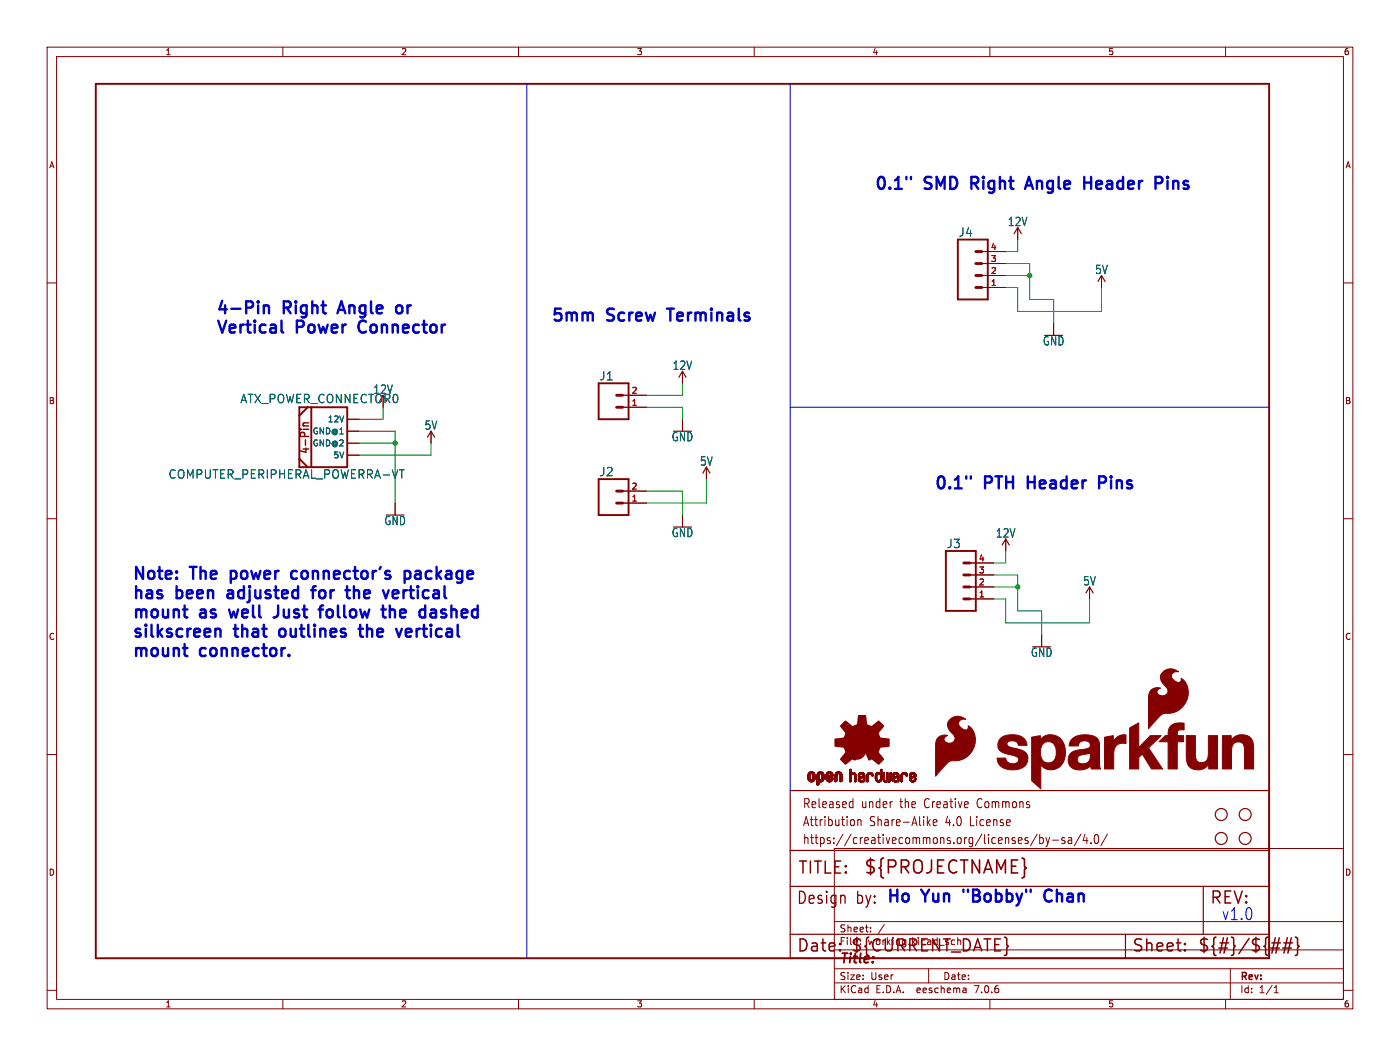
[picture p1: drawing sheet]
<svg xmlns="http://www.w3.org/2000/svg" width="297mm" height="224mm" viewBox="0 0 297 224" stroke-linecap="round" stroke-linejoin="round" font-family="sans-serif">
<defs><g id="words">
<text font-size="3.8" fill="#840000" x="183.1" y="185.7">${PROJECTNAME}</text>
<g font-size="3.5" fill="#0000c2">
<text x="185.4" y="40.4">0.1&quot;</text>
<text x="196.4" y="40.4">SMD</text>
<text x="207.2" y="40.4">Right</text>
<text x="219.9" y="40.4">Angle</text>
<text x="233.1" y="40.4">Header</text>
<text x="249.3" y="40.4">Pins</text>
<text x="45.7" y="66.8">4-Pin</text>
<text x="45.7" y="70.9">Vertical</text>
<text x="60.3" y="66.8">Right</text>
<text x="63.1" y="70.9">Power</text>
<text x="73" y="66.8">Angle</text>
<text x="77.3" y="70.9">Connector</text>
<text x="86.3" y="66.8">or</text>
<text x="116.8" y="68.3">5mm</text>
<text x="129" y="68.3">Screw</text>
<text x="142.9" y="68.3">Terminals</text>
<text x="198.1" y="103.9">0.1&quot;</text>
<text x="209.1" y="103.9">PTH</text>
<text x="219.1" y="103.9">Header</text>
<text x="235.3" y="103.9">Pins</text>
<text x="27.9" y="123.1">Note:</text>
<text x="40.7" y="123.1">The</text>
<text x="50" y="123.1">power</text>
<text x="64" y="123.1">connector's</text>
<text x="89" y="123.1">package</text>
<text x="27.9" y="127.2">has</text>
<text x="27.9" y="131.3">mount</text>
<text x="37.5" y="127.2">been</text>
<text x="42.6" y="131.3">as</text>
<text x="49.4" y="127.2">adjusted</text>
<text x="49.9" y="131.3">well~{}Just</text>
<text x="68.5" y="127.2">for</text>
<text x="71.1" y="131.3">follow</text>
<text x="76.8" y="127.2">the</text>
<text x="85.4" y="131.3">the</text>
<text x="85.6" y="127.2">vertical</text>
<text x="94.3" y="131.3">dashed</text>
<text x="27.9" y="135.4">silkscreen</text>
<text x="50" y="135.4">that</text>
<text x="60.5" y="135.4">outlines</text>
<text x="78.5" y="135.4">the</text>
<text x="87.4" y="135.4">vertical</text>
<text x="27.9" y="139.5">mount</text>
<text x="42.6" y="139.5">connector.</text>
<text x="195.9" y="191.5">Yun</text>
<text x="205.6" y="191.5">&quot;Bobby&quot;</text>
<text x="223.8" y="191.5">Chan</text>
<text x="181.6" y="192.1">by: Ho</text>
<text x="259.1" y="195.3">v1.0</text>
</g>
<g font-size="3.5" fill="#840000">
<text x="169.2" y="185.7">TITLE:</text>
<text x="168.9" y="192.1">Design</text>
<text x="256.5" y="192.1">REV:</text>
<text x="168.9" y="202.2">Date:</text>
<text x="180.3" y="202.2">${CURRENT_DATE}</text>
<text x="240" y="202.2">Sheet:</text>
<text x="254" y="202.2">${#}/${##}</text>
</g>
<text font-size="2.8" fill="#840000" x="178" y="204.8">Title:</text>
<g font-size="2.7" fill="#840000">
<text x="170.2" y="171.7">Released</text>
<text x="182.7" y="171.7">under</text>
<text x="191.1" y="171.7">the</text>
<text x="196.5" y="171.7">Creative</text>
<text x="208" y="171.7">Commons</text>
<text x="170.2" y="175.5">Attribution</text>
<text x="170.2" y="179.3">https://creativecommons.org/licenses/by-sa/4.0/</text>
<text x="184.5" y="175.5">Share-Alike</text>
<text x="200.8" y="175.5">4.0</text>
<text x="206.2" y="175.5">License</text>
</g>
<g font-size="2.5" fill="#006464">
<text x="203.3" y="50.4">J4</text>
<text x="213.7" y="48.2">12V</text>
<text x="232.2" y="58.3">5V</text>
<text x="221.1" y="73.5">GND</text>
<text x="79.1" y="83.7">12V</text>
<text x="127.1" y="80.9">J1</text>
<text x="142.6" y="78.6">12V</text>
<text x="50.9" y="85.7">ATX_POWER_CONNECTOR0</text>
<text x="90" y="91.3">5V</text>
<text x="142.4" y="93.8">GND</text>
<text x="35.7" y="101.7">COMPUTER_PERIPHERAL_POWERRA-VT</text>
<text x="66" y="96.5" transform="rotate(-90 66 96.5)">4-Pin</text>
<text x="127.1" y="101.2">J2</text>
<text x="148.4" y="99">5V</text>
<text x="81.4" y="111.6">GND</text>
<text x="142.4" y="114.1">GND</text>
<text x="200.8" y="116.4">J3</text>
<text x="211.2" y="114.2">12V</text>
<text x="229.7" y="124.4">5V</text>
<text x="218.6" y="139.5">GND</text>
</g>
<g font-size="2.1" fill="#840000">
<text x="178" y="197.9">Sheet:</text>
<text x="178" y="200.6">File:</text>
<text x="184.1" y="200.6">working.kicad_sch</text>
<text x="178" y="208">Size:</text>
<text x="184.7" y="208">User</text>
<text x="200" y="208">Date:</text>
<text x="263" y="208.2">Rev:</text>
<text x="178" y="210.8">KiCad</text>
<text x="185.7" y="210.8">E.D.A.</text>
<text x="194.6" y="210.8">eeschema</text>
<text x="207" y="210.8">7.0.6</text>
<text x="263" y="210.8">Id:</text>
<text x="267.1" y="210.8">1/1</text>
</g>
<g font-size="1.8" fill="#840000">
<text x="35" y="11.9">1</text>
<text x="85" y="11.9">2</text>
<text x="135" y="11.9">3</text>
<text x="185" y="11.9">4</text>
<text x="235" y="11.9">5</text>
<text x="285" y="11.9">6</text>
<text x="10.3" y="35.9">A</text>
<text x="285.3" y="35.9">A</text>
<text x="10.3" y="85.9">B</text>
<text x="285.3" y="85.9">B</text>
<text x="10.3" y="135.9">C</text>
<text x="285.3" y="135.9">C</text>
<text x="10.3" y="185.9">D</text>
<text x="285.3" y="185.9">D</text>
<text x="35" y="213.8">1</text>
<text x="85" y="213.8">2</text>
<text x="135" y="213.8">3</text>
<text x="185" y="213.8">4</text>
<text x="235" y="213.8">5</text>
<text x="285" y="213.8">6</text>
</g>
<g font-size="1.8" fill="#a90000">
<text x="210.1" y="53.1">4</text>
<text x="210.1" y="58.2">2</text>
<text x="210.1" y="55.6">3</text>
<text x="210.1" y="60.7">1</text>
<text x="133.9" y="83.6">2</text>
<text x="133.9" y="86.1">1</text>
<text x="133.9" y="106.4">1</text>
<text x="133.9" y="103.9">2</text>
<text x="207.6" y="119.1">4</text>
<text x="207.6" y="124.2">2</text>
<text x="207.6" y="121.7">3</text>
<text x="207.6" y="126.7">1</text>
</g>
<g font-size="1.8" fill="#006464">
<text x="69.4" y="89.8">12V</text>
<text x="66.2" y="94.8">GND@2</text>
<text x="66.2" y="92.3">GND@1</text>
<text x="70.7" y="97.4">5V</text>
</g>
</g></defs>
<g fill="none" stroke="#840000" stroke-width=".21">
<path d="M10 10h277v203.9h-277zM12 12h273v199.9h-273zM60 10v2M110 10v2M160 10v2M210 10v2M260 10v2M10 60h2M208.3 58.4h5.1M208.3 55.9h5.1M208.3 53.3h5.1M215.9 48.3v2.5"/>
<path d="M233.7 58.4v2.6M285 60h2M144.8 78.7v2.6M208.3 61h5.1M223.5 68.6v2.5M73.7 88.9h2.5M73.7 96.5h2.5M73.7 94h2.5M73.7 91.4h2.5M91.4 91.4v2.6M132.1 86.4h5.1M132.1 83.8h5.1"/>
<path d="M144.8 88.9v2.5M149.9 99.1v2.5M10 110h2M83.8 106.7v2.5M132.1 106.7h5.1M132.1 104.1h5.1M144.8 109.2v2.6M205.7 119.4h5.1M213.4 114.3v2.5M285 110h2M205.7 127h5.1M205.7 124.5h5.1"/>
<path d="M205.7 121.9h5.1M221 134.6v2.6M231.1 124.5v2.5M10 160h2M285 160h2M177 179.9h108v32h-108zM180.5 170l.4 .1M180.9 169.3v2M180.9 171.2l-.4 .1M181.2 174v.9M182 173.8v1.3M182 174l.2-.2 .4 .1 .1 1.2"/>
<path d="M196.9 174.4l.5 .7M197.4 173.8l-.7 .7M198 174.4l.8-.1-.1-.4-.5-.1-.2 .3 .1 .9h.6M220 176.9l-1.4 2.5M220.6 177v1.9M220.6 177.7l.4-.1 .3 .4-.1 .8h-.6M221.9 177.6l.4 1.3M222.3 178.9l-.4 .6M222.7 177.6l-.4 1.3M223.3 178.2h1.2M225.9 177.7l-.4-.1-.2 .3v.3l.6 .1v.5h-.6M226.7 177.7h.6l.1 1.2"/>
<path d="M227.4 178.1l-.6 .1a.4 .4 0 0 0-.2 .3 .4 .4 0 0 0 .2 .4l.6-.1M229.3 176.9l-1.4 2.5M230.2 176.9l-.4 1.4h1M230.6 177.6v1.3M231.4 178.7v.2M232.4 177.1l.3-.1a1.34 1.34 0 0 1 0 1.9h-.2a1.44 1.44 0 0 1-.1-1.8zM234.9 176.9l-1.4 2.5M177 195.4h108M184.7 197.5v.1M184.7 196.7v.1M187.6 196l-1.3 2M10 210h2"/>
<path d="M60 211.9v2M110 211.9v2M160 211.9v2M177 208.4h108M177 205.4h108M177 201.4h108M197 205.4v3M204.9 209.6l.1 .9M205 210.4l-.2 .1M205 209.9h-.2M210 211.9v2M260 211.9v2"/>
<path d="M261 205.4v6.5M270.3 210.5h.9M270.3 209.4l.4-.4v1.5M285 210h2"/>
</g>
<g fill="none" stroke="#840000" stroke-width=".25">
<path d="M215.1 49.5l.8-1.2 .8 1.2M232.9 59.7l.8-1.3 .7 1.3M90.7 92.7l.7-1.3 .8 1.3M144 80l.8-1.3 .7 1.3M149.1 100.3l.8-1.2 .7 1.2M212.6 115.6l.8-1.3 .7 1.3M230.4 125.7l.7-1.2 .8 1.2M167.6 167.6h101.6v35.6h-101.6zM167.6 198.1h101.6M167.6 180.3h101.6M167.6 188h101.6M238.8 198.1v5.1"/>
<path d="M255.3 188v10.1"/>
<circle cx="259.1" cy="172.7" r="1.27"/>
<circle cx="259.1" cy="177.8" r="1.27"/>
<circle cx="264.2" cy="177.8" r="1.27"/>
<circle cx="264.2" cy="172.7" r="1.27"/>
</g>
<path d="M20.3 17.8h248.9v185.4h-248.9zM203.2 50.8h6.3v12.7h-6.3zM63.5 86.4v12.7M63.5 97.3l1.8 1.8M65.3 86.4l-1.8 1.7M66 86.4h7.7v12.7h-7.7zM127 81.3h6.3v7.6h-6.3zM127 101.6h6.3v7.6h-6.3zM200.7 116.8h6.3v12.7h-6.3z" fill="none" stroke="#840000" stroke-width=".41"/>
<path d="M207 58.4h1.3M207 55.9h1.3M207 53.3h1.3M207 61h1.3M130.8 86.4h1.3M130.8 83.8h1.3M130.8 106.7h1.3M130.8 104.1h1.3M204.5 119.4h1.2M204.5 127h1.2M204.5 124.5h1.2M204.5 121.9h1.2" fill="none" stroke="#840000" stroke-width=".61"/>
<path d="M64.3 90.3h1.2M65.5 89.7h-1.1l-.1 .4 .2 .2" fill="none" stroke="#840000" stroke-width=".3"/>
<g fill="#840000" stroke="#840000" stroke-width=".21">
<path d="M201.4 152.7a2.45 2.45 0 0 1 3.4-.2 1.05 1.05 0 0 0-1.4 .6 1.05 1.05 0 0 0 .7 1.4 .75 .75 0 0 0 1.3-.2v-.4a3.8 3.8 0 0 1 .7 5.5 4.3 4.3 0 0 1-4.2 1.9 7.8 7.8 0 0 0-2.8 2.5l-.6 .8v-6.4a1.93 1.93 0 0 1 2.5-2.2 .81 .81 0 0 0-.7 .9 .81 .81 0 0 0 .9 .7 1.09 1.09 0 0 0 1.3-.6 1.09 1.09 0 0 0-.4-1.4 2.08 2.08 0 0 1-.7-2.9z"/>
<path d="M171.4 165.1h.4z"/>
<path d="M171.4 165l.4 .1z"/>
<path d="M171.4 165h.4z"/>
<path d="M171.4 164.9l.4 .1z"/>
<path d="M171.4 164.9h.4z"/>
<path d="M171.4 164.8l.4 .1z"/>
<path d="M171.4 164.8h.4z"/>
<path d="M171.4 164.7l.4 .1z"/>
<path d="M171.4 164.7h.4z"/>
<path d="M171.4 164.6l.4 .1z"/>
<path d="M171.4 164.6h.4z"/>
<path d="M171.4 164.5l.4 .1z"/>
<path d="M171.4 164.5h.4z"/>
<path d="M171.4 164.4l.4 .1z"/>
<path d="M171.4 164.4h.4z"/>
<path d="M171.4 164.3l.4 .1z"/>
<path d="M171.4 165.2h.4z"/>
<path d="M171.4 165.1l.4 .1z"/>
<path d="M171.4 164.3h.4z"/>
<path d="M171.4 165.3h.5z"/>
<path d="M171.4 165.2l.5 .1z"/>
<path d="M171.4 165.2h.5z"/>
<path d="M171.4 164.2l.5 .1z"/>
<path d="M171.4 164.2h.5z"/>
<path d="M171.5 165.3h.5z"/>
<path d="M171.5 165.3h.4z"/>
<path d="M171.5 164.2h.4z"/>
<path d="M171.5 164.1l.4 .1z"/>
<path d="M171.5 164.1h.4z"/>
<path d="M171.5 164.1h.5z"/>
<path d="M171.5 165.4h.5z"/>
<path d="M171.5 165.3l.5 .1z"/>
<path d="M171.5 165.4h.6z"/>
<path d="M171.5 164.1h.6z"/>
<path d="M171.5 165.4h1.3z"/>
<path d="M171.5 164l1.3 .1z"/>
<path d="M171.5 164h1.3z"/>
<path d="M171.5 165.5h1.3z"/>
<path d="M171.5 165.4l1.3 .1z"/>
<path d="M171.6 165.5h1.1z"/>
<path d="M171.6 164h1.1z"/>
<path d="M171.6 163.9l1.1 .1z"/>
<path d="M171.6 163.9h1.1z"/>
<path d="M171.6 165.5l1.1 .1z"/>
<path d="M171.6 165.6h1.1z"/>
<path d="M171.6 163.8l1.1 .1z"/>
<path d="M171.7 165.6h.9z"/>
<path d="M171.7 163.8h.9z"/>
<path d="M171.7 165.6l.9 .1z"/>
<path d="M171.7 165.7h.9z"/>
<path d="M171.7 163.8h.8z"/>
<path d="M171.8 165.7h.7z"/>
<path d="M171.8 163.8h.7z"/>
<path d="M171.8 163.7l.7 .1z"/>
<path d="M171.8 163.7h.7z"/>
<path d="M171.9 165.7l.5 .1z"/>
<path d="M171.9 163.7h.5z"/>
<path d="M171.9 165.8h.5z"/>
<path d="M172 163.7h.3z"/>
<path d="M172 165.8h.3z"/>
<path d="M172.1 165.8h.1z"/>
<path d="M172.1 163.7h.2z"/>
<path d="M172.2 164.1h.6z"/>
<path d="M172.2 165.4h.6z"/>
<path d="M172.3 164.1h.5z"/>
<path d="M172.3 165.4h.5z"/>
<path d="M172.3 165.3l.5 .1z"/>
<path d="M172.3 165.3h.5z"/>
<path d="M172.4 165.3h.4z"/>
<path d="M172.4 165.3h.5z"/>
<path d="M172.4 164.1h.4z"/>
<path d="M172.4 164.1l.5 .1z"/>
<path d="M172.4 164.2h.5z"/>
<path d="M172.4 165.2l.5 .1z"/>
<path d="M172.4 165.2h.5z"/>
<path d="M172.5 165.2h.4z"/>
<path d="M172.5 164.3h.4z"/>
<path d="M172.5 164.2l.4 .1z"/>
<path d="M172.5 164.2h.4z"/>
<path d="M172.5 165.1l.4 .1z"/>
<path d="M172.5 165.1h.4z"/>
<path d="M172.5 165l.4 .1z"/>
<path d="M172.5 165h.4z"/>
<path d="M172.5 164.9l.4 .1z"/>
<path d="M172.5 164.9h.4z"/>
<path d="M172.5 164.8l.4 .1z"/>
<path d="M172.5 164.8h.4z"/>
<path d="M172.5 164.7l.4 .1z"/>
<path d="M172.5 164.7h.4z"/>
<path d="M172.5 164.6l.4 .1z"/>
<path d="M172.5 164.6h.4z"/>
<path d="M172.5 164.5l.4 .1z"/>
<path d="M172.5 164.5h.4z"/>
<path d="M172.5 164.4l.4 .1z"/>
<path d="M172.5 164.4h.4z"/>
<path d="M172.5 164.3l.4 .1z"/>
<path d="M173.3 166.4h.3z"/>
<path d="M173.3 166.4h.4z"/>
<path d="M173.3 166.3l.4 .1z"/>
<path d="M173.3 166.3h.4z"/>
<path d="M173.3 166.2l.4 .1z"/>
<path d="M173.3 166.2h.4z"/>
<path d="M173.3 166.1l.4 .1z"/>
<path d="M173.3 166.1h.4z"/>
<path d="M173.3 166l.4 .1z"/>
<path d="M173.3 166h.4z"/>
<path d="M173.3 165.9l.4 .1z"/>
<path d="M173.3 165.9h.4z"/>
<path d="M173.3 165.8l.4 .1z"/>
<path d="M173.3 165.8h.4z"/>
<path d="M173.3 165.7l.5 .1z"/>
<path d="M173.3 165.7h1.1z"/>
<path d="M173.3 165.7h1.2z"/>
<path d="M173.3 165.6l1.2 .1z"/>
<path d="M173.3 165.6h1.2z"/>
<path d="M173.3 165.6h1.3z"/>
<path d="M173.3 165.5l1.3 .1z"/>
<path d="M173.3 165.5h1.3z"/>
<path d="M173.3 165.5h1.4z"/>
<path d="M173.3 165.4l1.4 .1z"/>
<path d="M173.3 165.4h1.4z"/>
<path d="M173.3 165.4h.7z"/>
<path d="M173.3 165.4h.6z"/>
<path d="M173.3 165.3l.6 .1z"/>
<path d="M173.3 165.3h.6z"/>
<path d="M173.3 165.3h.5z"/>
<path d="M173.3 165.2l.5 .1z"/>
<path d="M173.3 165.2h.5z"/>
<path d="M173.3 165.2h.4z"/>
<path d="M173.3 165.1l.4 .1z"/>
<path d="M173.3 165.1h.4z"/>
<path d="M173.3 165l.4 .1z"/>
<path d="M173.3 165h.4z"/>
<path d="M173.3 164.9l.4 .1z"/>
<path d="M173.3 164.9h.4z"/>
<path d="M173.3 164.8l.4 .1z"/>
<path d="M173.3 164.8h.4z"/>
<path d="M173.3 164.7l.4 .1z"/>
<path d="M173.3 164.7h.4z"/>
<path d="M173.3 164.6l.4 .1z"/>
<path d="M173.3 164.6h.4z"/>
<path d="M173.3 164.5l.4 .1z"/>
<path d="M173.3 164.5h.4z"/>
<path d="M173.3 164.4l.4 .1z"/>
<path d="M173.3 164.4h.4z"/>
<path d="M173.3 164.3l.4 .1z"/>
<path d="M173.3 164.3h.4z"/>
<path d="M173.3 164.2l.5 .1z"/>
<path d="M173.3 166.5h.2z"/>
<path d="M173.3 166.4l.2 .1z"/>
<path d="M173.3 164.2h.5z"/>
<path d="M173.4 166.5h.1z"/>
<path d="M173.4 164.2h.4z"/>
<path d="M173.4 164.1l.4 .1z"/>
<path d="M173.4 164.1h.5z"/>
<path d="M173.4 164.1h.6z"/>
<path d="M173.4 164l1.3 .1z"/>
<path d="M173.4 164h1.3z"/>
<path d="M173.5 164h1.2z"/>
<path d="M173.5 163.9l1.1 .1z"/>
<path d="M173.5 163.9h1.1z"/>
<path d="M173.6 163.9h1z"/>
<path d="M173.6 163.8l1 .1z"/>
<path d="M173.6 163.8h1z"/>
<path d="M173.6 163.8h.9z"/>
<path d="M173.7 163.8h.8z"/>
<path d="M173.7 163.8h.7z"/>
<path d="M173.7 163.7l.7 .1z"/>
<path d="M173.7 163.7h.7z"/>
<path d="M173.8 163.7h.6z"/>
<path d="M173.8 165.7l.5 .1z"/>
<path d="M173.8 163.7h.5z"/>
<path d="M173.8 165.8h.5z"/>
<path d="M173.9 163.7h.4z"/>
<path d="M173.9 165.8h.3z"/>
<path d="M173.9 163.7h.3z"/>
<path d="M173.9 163.7h.2z"/>
<path d="M174 165.8h.1z"/>
<path d="M174.1 164.1h.6z"/>
<path d="M174.1 165.4h.6z"/>
<path d="M174.2 165.4h.5z"/>
<path d="M174.2 164.1h.5z"/>
<path d="M174.2 165.3l.5 .1z"/>
<path d="M174.3 165.3h.4z"/>
<path d="M174.3 164.1h.4z"/>
<path d="M174.3 164.1l.4 .1z"/>
<path d="M174.3 165.3h.5z"/>
<path d="M174.3 164.2h.5z"/>
<path d="M174.3 165.2l.5 .1z"/>
<path d="M174.4 165.2h.4z"/>
<path d="M174.4 164.2h.4z"/>
<path d="M174.4 164.3h.4z"/>
<path d="M174.4 164.2l.4 .1z"/>
<path d="M174.4 165.1l.4 .1z"/>
<path d="M174.4 165.1h.4z"/>
<path d="M174.4 164.4h.4z"/>
<path d="M174.4 164.3l.4 .1z"/>
<path d="M174.4 165l.4 .1z"/>
<path d="M174.4 165h.4z"/>
<path d="M174.4 164.9l.4 .1z"/>
<path d="M174.4 164.9h.4z"/>
<path d="M174.4 164.8l.4 .1z"/>
<path d="M174.4 164.8h.4z"/>
<path d="M174.4 164.7l.4 .1z"/>
<path d="M174.4 164.7h.4z"/>
<path d="M174.4 164.6l.4 .1z"/>
<path d="M174.4 164.6h.4z"/>
<path d="M174.4 164.5l.4 .1z"/>
<path d="M174.4 164.5h.4z"/>
<path d="M174.4 164.4l.4 .1z"/>
<path d="M175.3 165.2h.4z"/>
<path d="M175.3 165.1l.3 .1z"/>
<path d="M175.3 165.1h.3z"/>
<path d="M175.3 165.1h.4z"/>
<path d="M175.3 165l.4 .1z"/>
<path d="M175.3 165h.4z"/>
<path d="M175.3 165h.5z"/>
<path d="M175.3 165h.6z"/>
<path d="M175.3 164.9l.6 .1z"/>
<path d="M175.3 164.9h.7z"/>
<path d="M175.3 164.9h.8z"/>
<path d="M175.3 164.8l.9 .1z"/>
<path d="M175.3 164.8h.9z"/>
<path d="M175.3 164.8h1z"/>
<path d="M175.3 164.7l1.1 .1z"/>
<path d="M175.3 164.7h1.1z"/>
<path d="M175.3 164.7h1.2z"/>
<path d="M175.3 164.6l1.3 .1z"/>
<path d="M175.3 164.6h1.3z"/>
<path d="M175.3 164.6h1.4z"/>
<path d="M175.3 164.6h.3z"/>
<path d="M175.3 164.5l.3 .1z"/>
<path d="M175.3 164.5h.3z"/>
<path d="M175.3 164.4l.3 .1z"/>
<path d="M175.3 164.4h.3z"/>
<path d="M175.3 164.3l.3 .1z"/>
<path d="M175.3 164.3h.3z"/>
<path d="M175.3 164.3h.4z"/>
<path d="M175.3 164.2l.4 .1z"/>
<path d="M175.3 165.3h.4z"/>
<path d="M175.3 165.2l.4 .1z"/>
<path d="M175.3 164.2h.4z"/>
<path d="M175.3 165.3h.5z"/>
<path d="M175.3 164.1l.4 .1z"/>
<path d="M175.3 164.1h.5z"/>
<path d="M175.3 165.3l.5 .1z"/>
<path d="M175.3 165.4h.6z"/>
<path d="M175.3 165.4h.5z"/>
<path d="M175.3 164.1h.6z"/>
<path d="M175.3 165.4h1.3z"/>
<path d="M175.3 164l1.3 .1z"/>
<path d="M175.3 164h1.3z"/>
<path d="M175.4 165.5h1.2z"/>
<path d="M175.4 165.4l1.2 .1z"/>
<path d="M175.4 164h1.2z"/>
<path d="M175.4 165.5h1.1z"/>
<path d="M175.4 163.9l1.2 .1z"/>
<path d="M175.4 165.5l1.1 .1z"/>
<path d="M175.4 163.9h1.1z"/>
<path d="M175.4 165.6h1.1z"/>
<path d="M175.5 165.6h1z"/>
<path d="M175.5 163.9h1z"/>
<path d="M175.5 165.6h.9z"/>
<path d="M175.5 163.8l1 .1z"/>
<path d="M175.5 163.8h1z"/>
<path d="M175.5 163.8h.9z"/>
<path d="M175.5 165.6l.9 .1z"/>
<path d="M175.5 165.7h.9z"/>
<path d="M175.6 165.7h.8z"/>
<path d="M175.6 163.8h.8z"/>
<path d="M175.6 165.7h.7z"/>
<path d="M175.6 163.7l.7 .1z"/>
<path d="M175.6 163.7h.7z"/>
<path d="M175.7 163.7h.6z"/>
<path d="M175.7 165.7h.6z"/>
<path d="M175.7 163.7h.5z"/>
<path d="M175.7 165.7l.5 .1z"/>
<path d="M175.7 164.6h1z"/>
<path d="M175.8 163.7h.4z"/>
<path d="M175.8 165.8h.4z"/>
<path d="M175.8 164.6h.9z"/>
<path d="M175.8 163.7h.3z"/>
<path d="M175.8 165.8h.3z"/>
<path d="M175.9 165.8h.2z"/>
<path d="M175.9 164.5l.8 .1z"/>
<path d="M175.9 163.7h.2z"/>
<path d="M175.9 164.5h.8z"/>
<path d="M176 164.5h.7z"/>
<path d="M176 164.1h.6z"/>
<path d="M176.1 165.4h.5z"/>
<path d="M176.1 164.5h.6z"/>
<path d="M176.1 164.1h.5z"/>
<path d="M176.1 164.4l.6 .1z"/>
<path d="M176.1 164.4h.6z"/>
<path d="M176.1 164.1h.6z"/>
<path d="M176.1 165.3l.5 .1z"/>
<path d="M176.2 165.3h.5z"/>
<path d="M176.2 164.1h.5z"/>
<path d="M176.2 164.1l.5 .1z"/>
<path d="M176.2 164.4h.5z"/>
<path d="M176.2 164.2h.5z"/>
<path d="M176.3 165.3h.4z"/>
<path d="M176.3 165.2l.4 .1z"/>
<path d="M176.3 164.4h.4z"/>
<path d="M176.3 164.2h.4z"/>
<path d="M176.3 165.2h.4z"/>
<path d="M176.3 164.3l.4 .1z"/>
<path d="M176.3 164.3h.4z"/>
<path d="M176.3 164.2l.4 .1z"/>
<path d="M176.3 165.1l.4 .1z"/>
<path d="M176.3 165.1h.4z"/>
<path d="M176.3 165l.4 .1z"/>
<path d="M176.3 165h.4z"/>
<path d="M176.4 165h.3z"/>
<path d="M176.4 164.9l.3 .1z"/>
<path d="M176.5 164.9h.2z"/>
<path d="M177.1 165.7h.3z"/>
<path d="M177.1 165.7h.4z"/>
<path d="M177.1 165.6l.4 .1z"/>
<path d="M177.1 165.6h.4z"/>
<path d="M177.1 165.5l.4 .1z"/>
<path d="M177.1 165.5h.4z"/>
<path d="M177.1 165.4l.4 .1z"/>
<path d="M177.1 165.4h.4z"/>
<path d="M177.1 165.3l.4 .1z"/>
<path d="M177.1 165.3h.4z"/>
<path d="M177.1 165.2l.4 .1z"/>
<path d="M177.1 165.2h.4z"/>
<path d="M177.1 165.1l.4 .1z"/>
<path d="M177.1 165.1h.4z"/>
<path d="M177.1 165l.4 .1z"/>
<path d="M177.1 165h.4z"/>
<path d="M177.1 164.9l.4 .1z"/>
<path d="M177.1 164.9h.4z"/>
<path d="M177.1 164.8l.4 .1z"/>
<path d="M177.1 164.8h.4z"/>
<path d="M177.1 164.7l.4 .1z"/>
<path d="M177.1 164.7h.4z"/>
<path d="M177.1 164.6l.4 .1z"/>
<path d="M177.1 164.6h.4z"/>
<path d="M177.1 164.5l.4 .1z"/>
<path d="M177.1 164.5h.4z"/>
<path d="M177.1 164.4l.4 .1z"/>
<path d="M177.1 164.4h.4z"/>
<path d="M177.1 164.3l.4 .1z"/>
<path d="M177.1 164.3h.4z"/>
<path d="M177.2 165.7h.2z"/>
<path d="M177.2 164.3h.3z"/>
<path d="M177.2 164.3h.4z"/>
<path d="M177.2 164.2l.4 .1z"/>
<path d="M177.2 165.7l.1 .1z"/>
<path d="M177.2 164.2h.4z"/>
<path d="M177.2 164.1l.5 .1z"/>
<path d="M177.2 164.1h.5z"/>
<path d="M177.2 164.1h.6z"/>
<path d="M177.2 164l1.3 .1z"/>
<path d="M177.2 164h1.3z"/>
<path d="M177.3 164h1.2z"/>
<path d="M177.3 163.9l1.2 .1z"/>
<path d="M177.3 163.9h1.2z"/>
<path d="M177.3 163.9h1.1z"/>
<path d="M177.4 163.9h1z"/>
<path d="M177.4 163.8l1 .1z"/>
<path d="M177.4 163.8h1z"/>
<path d="M177.4 163.8h.9z"/>
<path d="M177.5 163.8h.8z"/>
<path d="M177.5 163.7l.8 .1z"/>
<path d="M177.5 163.7h.7z"/>
<path d="M177.6 163.7h.6z"/>
<path d="M177.6 163.7h.5z"/>
<path d="M177.7 163.7h.4z"/>
<path d="M177.7 163.7h.3z"/>
<path d="M177.8 163.7h.2z"/>
<path d="M178 164.1h.5z"/>
<path d="M178 164.1h.6z"/>
<path d="M178.1 164.1h.5z"/>
<path d="M178.1 164.1l.5 .1z"/>
<path d="M178.1 164.2h.5z"/>
<path d="M178.2 164.2h.4z"/>
<path d="M178.2 164.2l.4 .1z"/>
<path d="M178.2 164.3h.4z"/>
<path d="M178.2 165.7h.3z"/>
<path d="M178.2 165.7h.4z"/>
<path d="M178.2 165.6l.4 .1z"/>
<path d="M178.2 165.6h.4z"/>
<path d="M178.2 165.5l.4 .1z"/>
<path d="M178.2 165.5h.4z"/>
<path d="M178.2 165.4l.4 .1z"/>
<path d="M178.2 165.4h.4z"/>
<path d="M178.2 165.3l.4 .1z"/>
<path d="M178.2 165.3h.4z"/>
<path d="M178.2 165.2l.4 .1z"/>
<path d="M178.2 165.2h.4z"/>
<path d="M178.2 165.1l.4 .1z"/>
<path d="M178.2 165.1h.4z"/>
<path d="M178.2 165l.4 .1z"/>
<path d="M178.2 165h.4z"/>
<path d="M178.2 164.9l.4 .1z"/>
<path d="M178.2 164.9h.4z"/>
<path d="M178.2 164.8l.4 .1z"/>
<path d="M178.2 164.8h.4z"/>
<path d="M178.2 164.7l.4 .1z"/>
<path d="M178.2 164.7h.4z"/>
<path d="M178.2 164.6l.4 .1z"/>
<path d="M178.2 164.6h.4z"/>
<path d="M178.2 164.5l.4 .1z"/>
<path d="M178.2 164.5h.4z"/>
<path d="M178.2 164.4l.4 .1z"/>
<path d="M178.2 164.4h.4z"/>
<path d="M178.2 164.3l.4 .1z"/>
<path d="M178.3 165.7l.1 .1z"/>
<path d="M180.3 165.8h.1z"/>
<path d="M180.3 165.7l.2 .1z"/>
<path d="M180.3 163.3h.3z"/>
<path d="M180.3 165.7h.2z"/>
<path d="M180.3 165.6l.2 .1z"/>
<path d="M180.3 165.6h.3z"/>
<path d="M180.3 165.5l.3 .1z"/>
<path d="M180.3 165.5h.3z"/>
<path d="M180.3 165.4l.3 .1z"/>
<path d="M180.3 165.4h.3z"/>
<path d="M180.3 165.3l.3 .1z"/>
<path d="M180.3 165.3h.3z"/>
<path d="M180.3 165.2l.3 .1z"/>
<path d="M180.3 165.2h.3z"/>
<path d="M180.3 165.1l.3 .1z"/>
<path d="M180.3 165.1h.3z"/>
<path d="M180.3 165l.3 .1z"/>
<path d="M180.3 165h.3z"/>
<path d="M180.3 164.9l.3 .1z"/>
<path d="M180.3 164.9h.3z"/>
<path d="M180.3 164.8l.3 .1z"/>
<path d="M180.3 164.8h.3z"/>
<path d="M180.3 164.7l.3 .1z"/>
<path d="M180.3 164.7h.3z"/>
<path d="M180.3 164.6l.3 .1z"/>
<path d="M180.3 164.6h.3z"/>
<path d="M180.3 164.5l.3 .1z"/>
<path d="M180.3 164.5h.3z"/>
<path d="M180.3 164.4l.3 .1z"/>
<path d="M180.3 164.4h.3z"/>
<path d="M180.3 164.3l.3 .1z"/>
<path d="M180.3 164.3h.3z"/>
<path d="M180.3 164.2l.4 .1z"/>
<path d="M180.3 164.2h.4z"/>
<path d="M180.3 164.1l.5 .1z"/>
<path d="M180.3 164.1h.5z"/>
<path d="M180.3 164.1h.6z"/>
<path d="M180.3 164.1h1.2z"/>
<path d="M180.3 164l1.2 .1z"/>
<path d="M180.3 164h1.2z"/>
<path d="M180.3 164h1.1z"/>
<path d="M180.3 163.9l1.1 .1z"/>
<path d="M180.3 163.9h1.1z"/>
<path d="M180.3 163.9h1z"/>
<path d="M180.3 163.9h.3z"/>
<path d="M180.3 163.8l.3 .1z"/>
<path d="M180.3 163.8h.3z"/>
<path d="M180.3 163.7l.3 .1z"/>
<path d="M180.3 163.7h.3z"/>
<path d="M180.3 163.6l.3 .1z"/>
<path d="M180.3 163.6h.3z"/>
<path d="M180.3 163.5l.3 .1z"/>
<path d="M180.3 163.5h.3z"/>
<path d="M180.3 163.4l.3 .1z"/>
<path d="M180.3 163.4h.3z"/>
<path d="M180.3 163.3l.3 .1z"/>
<path d="M180.3 163.2l.3 .1z"/>
<path d="M180.3 163.2h.3z"/>
<path d="M180.4 163.2h.2z"/>
<path d="M180.4 163.2h.1z"/>
<path d="M180.4 163.1l.1 .1z"/>
<path d="M180.7 163.9h.5z"/>
<path d="M180.7 163.8l.5 .1z"/>
<path d="M180.7 163.8h.5z"/>
<path d="M180.8 163.8h.3z"/>
<path d="M181 164.1h.5z"/>
<path d="M181.1 164.1h.4z"/>
<path d="M181.2 164.1l.4 .1z"/>
<path d="M181.2 164.2h.4z"/>
<path d="M181.3 164.2h.3z"/>
<path d="M181.3 164.3h.3z"/>
<path d="M181.3 164.2l.3 .1z"/>
<path d="M181.3 164.4h.3z"/>
<path d="M181.3 164.3l.3 .1z"/>
<path d="M181.3 164.5h.3z"/>
<path d="M181.3 164.4l.3 .1z"/>
<path d="M181.4 165.8h.1z"/>
<path d="M181.4 165.7l.1 .1z"/>
<path d="M181.4 165.7h.2z"/>
<path d="M181.4 165.6l.2 .1z"/>
<path d="M181.4 165.6h.2z"/>
<path d="M181.4 165.5l.2 .1z"/>
<path d="M181.4 165.5h.2z"/>
<path d="M181.4 165.4l.2 .1z"/>
<path d="M181.4 165.4h.2z"/>
<path d="M181.4 165.3l.2 .1z"/>
<path d="M181.4 165.3h.2z"/>
<path d="M181.4 165.2l.2 .1z"/>
<path d="M181.4 165.2h.2z"/>
<path d="M181.4 165.1l.2 .1z"/>
<path d="M181.4 165.1h.2z"/>
<path d="M181.4 165l.2 .1z"/>
<path d="M181.4 165h.2z"/>
<path d="M181.4 164.9l.2 .1z"/>
<path d="M181.4 164.9h.2z"/>
<path d="M181.4 164.8l.2 .1z"/>
<path d="M181.4 164.8h.2z"/>
<path d="M181.4 164.7l.2 .1z"/>
<path d="M181.4 164.7h.2z"/>
<path d="M181.4 164.6l.2 .1z"/>
<path d="M181.4 164.6h.2z"/>
<path d="M181.4 164.5l.2 .1z"/>
<path d="M181.4 164.5h.2z"/>
<path d="M182.1 165.4h.3z"/>
<path d="M182.1 165.3l.3 .1z"/>
<path d="M182.1 165.3h.3z"/>
<path d="M182.1 165.2l.3 .1z"/>
<path d="M182.1 165.2h.3z"/>
<path d="M182.1 164.6h.1z"/>
<path d="M182.1 164.5l.2 .1z"/>
<path d="M182.1 164.5h.2z"/>
<path d="M182.1 164.5h.3z"/>
<path d="M182.1 164.4l.3 .1z"/>
<path d="M182.1 164.4h.3z"/>
<path d="M182.1 165.1l.3 .1z"/>
<path d="M182.1 165.1h.4z"/>
<path d="M182.1 165.5h.4z"/>
<path d="M182.1 165.4l.4 .1z"/>
<path d="M182.1 165.4h.4z"/>
<path d="M182.1 164.3l.3 .1z"/>
<path d="M182.1 164.3h.3z"/>
<path d="M182.1 165.5h.5z"/>
<path d="M182.1 165.1h.5z"/>
<path d="M182.1 165l.5 .1z"/>
<path d="M182.1 165h.5z"/>
<path d="M182.1 164.2l.4 .1z"/>
<path d="M182.1 164.2h.4z"/>
<path d="M182.1 165.5l.8 .1z"/>
<path d="M182.1 165.6h.8z"/>
<path d="M182.1 165h.6z"/>
<path d="M182.2 165.6h.7z"/>
<path d="M182.2 165h.5z"/>
<path d="M182.2 164.2h.3z"/>
<path d="M182.2 165h.6z"/>
<path d="M182.2 164.1l.4 .1z"/>
<path d="M182.2 164.9l.6 .1z"/>
<path d="M182.2 164.1h.4z"/>
<path d="M182.2 164.1h.5z"/>
<path d="M182.2 165.6h.8z"/>
<path d="M182.2 164.9h.7z"/>
<path d="M182.2 165.6l.8 .1z"/>
<path d="M182.2 164.1h1.1z"/>
<path d="M182.2 165.7h.8z"/>
<path d="M182.3 164.1h1z"/>
<path d="M182.3 165.7h.7z"/>
<path d="M182.3 164.9h.6z"/>
<path d="M182.3 164l1 .1z"/>
<path d="M182.3 164h1z"/>
<path d="M182.3 164.9h.7z"/>
<path d="M182.3 164.9h.8z"/>
<path d="M182.3 164h.9z"/>
<path d="M182.3 164.8l.8 .1z"/>
<path d="M182.4 165.7h.6z"/>
<path d="M182.4 163.9l.8 .1z"/>
<path d="M182.4 164.8h1.1z"/>
<path d="M182.4 163.9h.8z"/>
<path d="M182.4 165.7l.6 .1z"/>
<path d="M182.4 165.8h.6z"/>
<path d="M182.4 163.9h.7z"/>
<path d="M182.5 165.8h.4z"/>
<path d="M182.5 163.9h.6z"/>
<path d="M182.5 164.8h1z"/>
<path d="M182.5 163.8l.6 .1z"/>
<path d="M182.5 163.8h.5z"/>
<path d="M182.6 164.7l.9 .1z"/>
<path d="M182.6 163.8h.3z"/>
<path d="M182.6 164.7h.9z"/>
<path d="M182.7 164.7h.8z"/>
<path d="M182.7 165.5h.2z"/>
<path d="M182.7 163.8h.1z"/>
<path d="M182.8 164.6l.7 .1z"/>
<path d="M182.8 164.1h.5z"/>
<path d="M182.8 164.6h.7z"/>
<path d="M182.9 164.6h.6z"/>
<path d="M182.9 164.1h.5z"/>
<path d="M183 164.6h.5z"/>
<path d="M183 164.1l.4 .1z"/>
<path d="M183 164.2h.4z"/>
<path d="M183.1 164.5l.4 .1z"/>
<path d="M183.1 164.2h.3z"/>
<path d="M183.1 164.5h.4z"/>
<path d="M183.1 164.2l.3 .1z"/>
<path d="M183.1 164.3h.3z"/>
<path d="M183.1 164.8l.4 .1z"/>
<path d="M183.1 164.9h.4z"/>
<path d="M183.1 164.4h.4z"/>
<path d="M183.1 164.4h.3z"/>
<path d="M183.1 164.3l.3 .1z"/>
<path d="M183.2 165.8h.1z"/>
<path d="M183.2 165.7l.1 .1z"/>
<path d="M183.2 165.7h.2z"/>
<path d="M183.2 165.7h.3z"/>
<path d="M183.2 165.6l.3 .1z"/>
<path d="M183.2 165.6h.3z"/>
<path d="M183.2 165.5l.3 .1z"/>
<path d="M183.2 165.5h.3z"/>
<path d="M183.2 165.4l.3 .1z"/>
<path d="M183.2 165.4h.3z"/>
<path d="M183.2 165.3l.3 .1z"/>
<path d="M183.2 165.3h.3z"/>
<path d="M183.2 165.2l.3 .1z"/>
<path d="M183.2 165.2h.3z"/>
<path d="M183.2 165.1l.3 .1z"/>
<path d="M183.2 165.1h.3z"/>
<path d="M183.2 165l.3 .1z"/>
<path d="M183.2 165h.3z"/>
<path d="M183.2 164.9l.3 .1z"/>
<path d="M183.2 164.9h.3z"/>
<path d="M183.2 164.5h.3z"/>
<path d="M183.2 164.4l.3 .1z"/>
<path d="M183.2 164.4h.3z"/>
<path d="M183.9 165.8h.1z"/>
<path d="M183.9 165.8h.2z"/>
<path d="M183.9 165.7l.2 .1z"/>
<path d="M183.9 165.7h.2z"/>
<path d="M183.9 165.7h.3z"/>
<path d="M183.9 165.6l.3 .1z"/>
<path d="M183.9 165.6h.3z"/>
<path d="M183.9 165.5l.3 .1z"/>
<path d="M183.9 165.5h.3z"/>
<path d="M183.9 165.4l.3 .1z"/>
<path d="M183.9 165.4h.3z"/>
<path d="M183.9 165.3l.3 .1z"/>
<path d="M183.9 165.3h.3z"/>
<path d="M183.9 165.2l.3 .1z"/>
<path d="M183.9 165.2h.3z"/>
<path d="M183.9 165.1l.3 .1z"/>
<path d="M183.9 165.1h.3z"/>
<path d="M183.9 165l.3 .1z"/>
<path d="M183.9 165h.3z"/>
<path d="M183.9 164.9l.3 .1z"/>
<path d="M183.9 164.9h.3z"/>
<path d="M183.9 164.8l.3 .1z"/>
<path d="M183.9 164.8h.3z"/>
<path d="M183.9 164.7l.3 .1z"/>
<path d="M183.9 164.7h.3z"/>
<path d="M183.9 164.6l.3 .1z"/>
<path d="M183.9 164.6h.3z"/>
<path d="M183.9 164.5l.3 .1z"/>
<path d="M183.9 164.5h.3z"/>
<path d="M183.9 164.4l.3 .1z"/>
<path d="M183.9 164.4h.3z"/>
<path d="M183.9 164.3l.3 .1z"/>
<path d="M183.9 164.3h.3z"/>
<path d="M183.9 164.3h.4z"/>
<path d="M183.9 164.2l.4 .1z"/>
<path d="M183.9 164.2h.4z"/>
<path d="M184 164.2h.3z"/>
<path d="M184 164.2h.4z"/>
<path d="M184 164.1l.4 .1z"/>
<path d="M184 164.1h.4z"/>
<path d="M184 164.1h.5z"/>
<path d="M184 164.1h.6z"/>
<path d="M184 164.1h1.1z"/>
<path d="M184.1 164l1 .1z"/>
<path d="M184.1 164h1z"/>
<path d="M184.1 164h.9z"/>
<path d="M184.2 163.9l.8 .1z"/>
<path d="M184.2 163.9h.8z"/>
<path d="M184.2 163.9h.7z"/>
<path d="M184.3 163.9h.6z"/>
<path d="M184.3 163.8l.6 .1z"/>
<path d="M184.3 163.8h.5z"/>
<path d="M184.4 163.8h.4z"/>
<path d="M184.5 163.8h.1z"/>
<path d="M184.6 164.1h.5z"/>
<path d="M184.7 164.1h.4z"/>
<path d="M184.7 164.1h.5z"/>
<path d="M184.8 164.1h.4z"/>
<path d="M184.8 164.1l.4 .1z"/>
<path d="M184.8 164.2h.4z"/>
<path d="M184.9 164.2h.3z"/>
<path d="M184.9 164.2l.3 .1z"/>
<path d="M184.9 164.3h.3z"/>
<path d="M184.9 164.3l.3 .1z"/>
<path d="M185 164.4h.2z"/>
<path d="M185 164.5h.2z"/>
<path d="M185 164.4l.2 .1z"/>
<path d="M185 164.4h.3z"/>
<path d="M185 164.5l.1 .1z"/>
<path d="M185.7 165.1h.3z"/>
<path d="M185.7 165l.3 .1z"/>
<path d="M185.7 165h.3z"/>
<path d="M185.7 164.9l.3 .1z"/>
<path d="M185.7 164.9h.3z"/>
<path d="M185.7 164.8l.3 .1z"/>
<path d="M185.7 164.8h.3z"/>
<path d="M185.7 164.7l.3 .1z"/>
<path d="M185.7 164.7h.3z"/>
<path d="M185.7 164.6l.3 .1z"/>
<path d="M185.7 164.6h.3z"/>
<path d="M185.7 164.5l.3 .1z"/>
<path d="M185.7 164.5h.3z"/>
<path d="M185.7 165.2h.3z"/>
<path d="M185.7 165.1l.3 .1z"/>
<path d="M185.7 164.4l.3 .1z"/>
<path d="M185.7 164.4h.3z"/>
<path d="M185.7 165.2l.3 .1z"/>
<path d="M185.7 165.3h.3z"/>
<path d="M185.7 164.3l.3 .1z"/>
<path d="M185.7 164.3h.3z"/>
<path d="M185.7 165.4h.4z"/>
<path d="M185.7 165.3l.4 .1z"/>
<path d="M185.7 165.3h.4z"/>
<path d="M185.7 164.3h.4z"/>
<path d="M185.8 165.4h.3z"/>
<path d="M185.8 164.3h.3z"/>
<path d="M185.8 164.2l.3 .1z"/>
<path d="M185.8 164.2h.3z"/>
<path d="M185.8 165.4l.4 .1z"/>
<path d="M185.8 165.4h.4z"/>
<path d="M185.8 164.2h.4z"/>
<path d="M185.8 165.5h.4z"/>
<path d="M185.8 164.1l.4 .1z"/>
<path d="M185.8 165.5h.5z"/>
<path d="M185.8 164.1h.4z"/>
<path d="M185.8 164.1h.5z"/>
<path d="M185.8 165.5l1.2 .1z"/>
<path d="M185.8 165.5h.6z"/>
<path d="M185.8 165.6h1.1z"/>
<path d="M185.8 164.1h.6z"/>
<path d="M185.8 164.1h1.3z"/>
<path d="M185.9 165.6h1z"/>
<path d="M185.9 164.1h1.2z"/>
<path d="M185.9 164l1.2 .1z"/>
<path d="M185.9 164h1.2z"/>
<path d="M185.9 165.6l1 .1z"/>
<path d="M185.9 165.7h.9z"/>
<path d="M186 165.7h.8z"/>
<path d="M186 164h1.1z"/>
<path d="M186 163.9l1.1 .1z"/>
<path d="M186 163.9h1.1z"/>
<path d="M186.1 165.7l.6 .1z"/>
<path d="M186.1 163.9h.6z"/>
<path d="M186.1 165.8h.6z"/>
<path d="M186.1 163.8l.6 .1z"/>
<path d="M186.1 165.8h.5z"/>
<path d="M186.1 163.8h.5z"/>
<path d="M186.2 165.8h.4z"/>
<path d="M186.2 163.8h.4z"/>
<path d="M186.3 163.8h.1z"/>
<path d="M186.4 164.1h.7z"/>
<path d="M186.4 165.5h.6z"/>
<path d="M186.5 164.1h.6z"/>
<path d="M186.5 165.5h.5z"/>
<path d="M186.6 164.1h.5z"/>
<path d="M186.6 165.5h.4z"/>
<path d="M186.6 164.1l.5 .1z"/>
<path d="M186.6 165.4l.4 .1z"/>
<path d="M186.6 164.2h.5z"/>
<path d="M186.6 165.4h.4z"/>
<path d="M186.7 165.4h.3z"/>
<path d="M186.7 164.2h.4z"/>
<path d="M186.7 164.2l.4 .1z"/>
<path d="M186.7 164.3h.4z"/>
<path d="M186.7 165.3l.3 .1z"/>
<path d="M186.7 165.3h.4z"/>
<path d="M186.7 163.9h.4z"/>
<path d="M186.8 165.3h.3z"/>
<path d="M186.8 164.3h.3z"/>
<path d="M186.8 163.9h.3z"/>
<path d="M186.8 163.8l.3 .1z"/>
<path d="M186.8 165.2l.3 .1z"/>
<path d="M186.8 165.2h.3z"/>
<path d="M186.8 165.1h.3z"/>
<path d="M186.8 165l.3 .1z"/>
<path d="M186.8 165h.3z"/>
<path d="M186.8 164.9l.3 .1z"/>
<path d="M186.8 164.9h.3z"/>
<path d="M186.8 164.8h.3z"/>
<path d="M186.8 164.7l.3 .1z"/>
<path d="M186.8 164.7h.3z"/>
<path d="M186.8 164.6h.3z"/>
<path d="M186.8 164.5h.3z"/>
<path d="M186.8 164.4l.3 .1z"/>
<path d="M186.8 164.4h.3z"/>
<path d="M186.8 164.3l.3 .1z"/>
<path d="M186.8 163.8h.3z"/>
<path d="M186.8 163.7l.3 .1z"/>
<path d="M186.8 163.7h.3z"/>
<path d="M186.8 163.6l.3 .1z"/>
<path d="M186.8 163.6h.3z"/>
<path d="M186.8 163.5h.3z"/>
<path d="M186.8 163.4h.3z"/>
<path d="M186.8 163.3h.3z"/>
<path d="M186.8 165.1l.3 .1z"/>
<path d="M186.8 164.8l.3 .1z"/>
<path d="M186.8 164.6l.3 .1z"/>
<path d="M186.8 164.5l.3 .1z"/>
<path d="M186.8 163.5l.3 .1z"/>
<path d="M186.8 163.4l.3 .1z"/>
<path d="M186.8 163.3l.3 .1z"/>
<path d="M186.8 163.2l.3 .1z"/>
<path d="M186.8 163.2h.3z"/>
<path d="M186.9 163.2h.2z"/>
<path d="M186.9 163.1l.2 .1z"/>
<path d="M187.4 165.3h.2z"/>
<path d="M187.4 165.2l.2 .1z"/>
<path d="M187.4 165.2h.2z"/>
<path d="M187.4 165.1l.2 .1z"/>
<path d="M187.4 165.1h.2z"/>
<path d="M187.4 165l.2 .1z"/>
<path d="M187.4 165h.2z"/>
<path d="M187.4 164.9l.2 .1z"/>
<path d="M187.4 164.9h.2z"/>
<path d="M187.4 164.8l.2 .1z"/>
<path d="M187.4 164.8h.2z"/>
<path d="M187.4 164.7l.2 .1z"/>
<path d="M187.4 164.7h.2z"/>
<path d="M187.4 164.6l.2 .1z"/>
<path d="M187.4 164.6h.2z"/>
<path d="M187.4 164.5l.2 .1z"/>
<path d="M187.4 164.5h.2z"/>
<path d="M187.4 164.4l.2 .1z"/>
<path d="M187.4 164.4h.2z"/>
<path d="M187.4 164.3l.2 .1z"/>
<path d="M187.4 164.3h.2z"/>
<path d="M187.4 164.2l.2 .1z"/>
<path d="M187.4 164.2h.2z"/>
<path d="M187.4 164.1l.2 .1z"/>
<path d="M187.4 164.1h.2z"/>
<path d="M187.4 164l.2 .1z"/>
<path d="M187.4 164h.2z"/>
<path d="M187.4 165.5h.3z"/>
<path d="M187.4 165.4l.3 .1z"/>
<path d="M187.4 165.4h.3z"/>
<path d="M187.4 165.3l.3 .1z"/>
<path d="M187.4 165.3h.3z"/>
<path d="M187.4 163.9l.2 .1z"/>
<path d="M187.4 163.9h.2z"/>
<path d="M187.4 165.5h.4z"/>
<path d="M187.4 165.5h1.6z"/>
<path d="M187.4 165.6h1.6z"/>
<path d="M187.4 165.5l1.6 .1z"/>
<path d="M187.5 165.6l1.4 .1z"/>
<path d="M187.5 165.6h1.5z"/>
<path d="M187.5 165.7h1.4z"/>
<path d="M187.5 163.9h.1z"/>
<path d="M187.5 163.8l.1 .1z"/>
<path d="M187.5 165.7h.7z"/>
<path d="M187.6 165.7l.5 .1z"/>
<path d="M187.6 165.8h.5z"/>
<path d="M187.7 165.8h.3z"/>
<path d="M187.9 165.5h.6z"/>
<path d="M188 165.5h.4z"/>
<path d="M188 165.4l.4 .1z"/>
<path d="M188 165.4h.4z"/>
<path d="M188 165.3l.4 .1z"/>
<path d="M188 165.3h.4z"/>
<path d="M188 165.3h.3z"/>
<path d="M188 165.2h.3z"/>
<path d="M188 165.1l.3 .1z"/>
<path d="M188 165.1h.3z"/>
<path d="M188 165h.3z"/>
<path d="M188 164.9l.3 .1z"/>
<path d="M188 164.9h.3z"/>
<path d="M188.1 165.3h.2z"/>
<path d="M188.1 165.2l.2 .1z"/>
<path d="M188.1 165.2h.2z"/>
<path d="M188.1 165.1h.2z"/>
<path d="M188.1 165l.2 .1z"/>
<path d="M188.1 165h.2z"/>
<path d="M188.1 164.9h.2z"/>
<path d="M188.1 164.8l.2 .1z"/>
<path d="M188.1 164.8h.2z"/>
<path d="M188.1 164.7l.2 .1z"/>
<path d="M188.1 164.7h.2z"/>
<path d="M188.1 164.6l.2 .1z"/>
<path d="M188.1 164.6h.2z"/>
<path d="M188.1 164.5l.2 .1z"/>
<path d="M188.1 164.5h.2z"/>
<path d="M188.1 164.4l.2 .1z"/>
<path d="M188.1 164.4h.2z"/>
<path d="M188.1 164.3l.2 .1z"/>
<path d="M188.1 164.3h.2z"/>
<path d="M188.1 164.2l.2 .1z"/>
<path d="M188.1 164.2h.2z"/>
<path d="M188.1 164.1l.2 .1z"/>
<path d="M188.1 164.1h.2z"/>
<path d="M188.1 164l.2 .1z"/>
<path d="M188.1 164h.2z"/>
<path d="M188.1 163.9l.2 .1z"/>
<path d="M188.1 163.9h.2z"/>
<path d="M188.2 163.9h.1z"/>
<path d="M188.2 165.7h.7z"/>
<path d="M188.2 163.8l.1 .1z"/>
<path d="M188.2 163.8h.1z"/>
<path d="M188.3 165.7l.5 .1z"/>
<path d="M188.3 165.8h.5z"/>
<path d="M188.4 165.8h.3z"/>
<path d="M188.6 165.5h.4z"/>
<path d="M188.7 165.5h.3z"/>
<path d="M188.7 165.4l.3 .1z"/>
<path d="M188.7 165.4h.3z"/>
<path d="M188.7 165.3l.3 .1z"/>
<path d="M188.7 165.3h.3z"/>
<path d="M188.8 165.3h.2z"/>
<path d="M188.8 165.2l.2 .1z"/>
<path d="M188.8 165.2h.2z"/>
<path d="M188.8 165.1l.2 .1z"/>
<path d="M188.8 165.1h.2z"/>
<path d="M188.8 165l.2 .1z"/>
<path d="M188.8 165h.2z"/>
<path d="M188.8 164.9l.2 .1z"/>
<path d="M188.8 164.9h.2z"/>
<path d="M188.8 164.8l.2 .1z"/>
<path d="M188.8 164.8h.2z"/>
<path d="M188.8 164.7l.2 .1z"/>
<path d="M188.8 164.7h.2z"/>
<path d="M188.8 164.6l.2 .1z"/>
<path d="M188.8 164.6h.2z"/>
<path d="M188.8 164.5l.2 .1z"/>
<path d="M188.8 164.5h.2z"/>
<path d="M188.8 164.4l.2 .1z"/>
<path d="M188.8 164.4h.2z"/>
<path d="M188.8 164.3l.2 .1z"/>
<path d="M188.8 164.3h.2z"/>
<path d="M188.8 164.2l.2 .1z"/>
<path d="M188.8 164.2h.2z"/>
<path d="M188.8 164.1l.2 .1z"/>
<path d="M188.8 164.1h.2z"/>
<path d="M188.8 164l.2 .1z"/>
<path d="M188.8 164h.2z"/>
<path d="M188.8 163.9l.2 .1z"/>
<path d="M188.8 163.9h.2z"/>
<path d="M188.9 163.9h.1z"/>
<path d="M188.9 163.8l.1 .1z"/>
<path d="M189.3 165.4h.4z"/>
<path d="M189.3 165.4h.3z"/>
<path d="M189.3 165.3l.3 .1z"/>
<path d="M189.3 165.3h.3z"/>
<path d="M189.3 165.2l.3 .1z"/>
<path d="M189.3 165.2h.3z"/>
<path d="M189.3 165.2h.4z"/>
<path d="M189.3 165.1l.4 .1z"/>
<path d="M189.3 165.1h.4z"/>
<path d="M189.3 164.6h.2z"/>
<path d="M189.3 164.5l.2 .1z"/>
<path d="M189.3 164.5h.3z"/>
<path d="M189.3 164.4l.3 .1z"/>
<path d="M189.3 164.4h.3z"/>
<path d="M189.4 165.4l.3 .1z"/>
<path d="M189.4 165.4h.3z"/>
<path d="M189.4 165.1h.3z"/>
<path d="M189.4 164.4h.2z"/>
<path d="M189.4 164.3l.2 .1z"/>
<path d="M189.4 164.3h.2z"/>
<path d="M189.4 165.5h.3z"/>
<path d="M189.4 164.3h.3z"/>
<path d="M189.4 165.5h.4z"/>
<path d="M189.4 165.1h.4z"/>
<path d="M189.4 165.5h.8z"/>
<path d="M189.4 165l.5 .1z"/>
<path d="M189.4 165h.5z"/>
<path d="M189.4 164.2l.3 .1z"/>
<path d="M189.4 164.2h.3z"/>
<path d="M189.4 165.6h.8z"/>
<path d="M189.4 165.5l.8 .1z"/>
<path d="M189.4 164.2h.4z"/>
<path d="M189.4 165h.6z"/>
<path d="M189.4 164.1l.4 .1z"/>
<path d="M189.4 165h.7z"/>
<path d="M189.4 164.1h.4z"/>
<path d="M189.5 165.6h.7z"/>
<path d="M189.5 164.9l.6 .1z"/>
<path d="M189.5 164.1h.4z"/>
<path d="M189.5 164.9h.6z"/>
<path d="M189.5 164.1h.5z"/>
<path d="M189.5 165.6l.7 .1z"/>
<path d="M189.5 164.1h1.1z"/>
<path d="M189.5 165.7h.7z"/>
<path d="M189.5 164.9h.7z"/>
<path d="M189.5 164l1.1 .1z"/>
<path d="M189.5 164h1z"/>
<path d="M189.5 164.9h.8z"/>
<path d="M189.6 165.7h.6z"/>
<path d="M189.6 164.9h.7z"/>
<path d="M189.6 164h.9z"/>
<path d="M189.6 164.8l.7 .1z"/>
<path d="M189.6 164.8h.8z"/>
<path d="M189.6 163.9l.8 .1z"/>
<path d="M189.6 163.9h.8z"/>
<path d="M189.6 165.7l.6 .1z"/>
<path d="M189.7 165.8h.5z"/>
<path d="M189.7 164.8h1z"/>
<path d="M189.7 163.9h.7z"/>
<path d="M189.7 163.9h.6z"/>
<path d="M189.8 165.8h.4z"/>
<path d="M189.8 163.8l.5 .1z"/>
<path d="M189.8 164.8h.9z"/>
<path d="M189.8 163.8h.5z"/>
<path d="M189.8 164.7l.9 .1z"/>
<path d="M189.8 163.8h.4z"/>
<path d="M189.9 164.7h.8z"/>
<path d="M190 164.7h.7z"/>
<path d="M190 165.5h.2z"/>
<path d="M190 164.6l.7 .1z"/>
<path d="M190 164.1h.6z"/>
<path d="M190.1 164.1h.5z"/>
<path d="M190.1 164.6h.6z"/>
<path d="M190.2 164.6h.5z"/>
<path d="M190.2 164.1h.4z"/>
<path d="M190.2 164.1l.4 .1z"/>
<path d="M190.2 164.2h.4z"/>
<path d="M190.3 164.2h.3z"/>
<path d="M190.3 164.6h.4z"/>
<path d="M190.3 164.5l.4 .1z"/>
<path d="M190.3 164.2h.4z"/>
<path d="M190.3 164.5h.4z"/>
<path d="M190.3 164.2l.4 .1z"/>
<path d="M190.3 164.3h.4z"/>
<path d="M190.4 164.3h.3z"/>
<path d="M190.4 164.5h.3z"/>
<path d="M190.4 164.8h.3z"/>
<path d="M190.4 164.8l.3 .1z"/>
<path d="M190.4 164.3l.3 .1z"/>
<path d="M190.4 164.9h.3z"/>
<path d="M190.4 164.4h.3z"/>
<path d="M190.4 165.8h.1z"/>
<path d="M190.4 165.8h.2z"/>
<path d="M190.4 165.7l.2 .1z"/>
<path d="M190.4 165.7h.2z"/>
<path d="M190.4 165.7h.3z"/>
<path d="M190.4 165.6l.3 .1z"/>
<path d="M190.4 165.6h.3z"/>
<path d="M190.4 165.5l.3 .1z"/>
<path d="M190.4 165.5h.3z"/>
<path d="M190.4 165.4l.3 .1z"/>
<path d="M190.4 165.4h.3z"/>
<path d="M190.4 165.3l.3 .1z"/>
<path d="M190.4 165.3h.3z"/>
<path d="M190.4 165.2l.3 .1z"/>
<path d="M190.4 165.2h.3z"/>
<path d="M190.4 165.1l.3 .1z"/>
<path d="M190.4 165.1h.3z"/>
<path d="M190.4 165l.3 .1z"/>
<path d="M190.4 165h.3z"/>
<path d="M190.4 164.9l.3 .1z"/>
<path d="M190.4 164.4l.3 .1z"/>
<path d="M191.2 165.8h.1z"/>
<path d="M191.2 165.7l.1 .1z"/>
<path d="M191.2 165.7h.2z"/>
<path d="M191.2 165.6l.2 .1z"/>
<path d="M191.2 165.6h.2z"/>
<path d="M191.2 165.5l.2 .1z"/>
<path d="M191.2 165.5h.2z"/>
<path d="M191.2 165.4l.2 .1z"/>
<path d="M191.2 165.4h.2z"/>
<path d="M191.2 165.3l.2 .1z"/>
<path d="M191.2 165.3h.2z"/>
<path d="M191.2 165.2l.2 .1z"/>
<path d="M191.2 165.2h.2z"/>
<path d="M191.2 165.1l.2 .1z"/>
<path d="M191.2 165.1h.2z"/>
<path d="M191.2 165l.2 .1z"/>
<path d="M191.2 165h.2z"/>
<path d="M191.2 164.9l.2 .1z"/>
<path d="M191.2 164.9h.2z"/>
<path d="M191.2 164.8l.2 .1z"/>
<path d="M191.2 164.8h.2z"/>
<path d="M191.2 164.7l.2 .1z"/>
<path d="M191.2 164.7h.2z"/>
<path d="M191.2 164.6l.2 .1z"/>
<path d="M191.2 164.6h.2z"/>
<path d="M191.2 164.5l.2 .1z"/>
<path d="M191.2 164.5h.2z"/>
<path d="M191.2 164.4l.2 .1z"/>
<path d="M191.2 164.4h.2z"/>
<path d="M191.2 164.3l.3 .1z"/>
<path d="M191.2 164.3h.3z"/>
<path d="M191.2 164.2l.3 .1z"/>
<path d="M191.2 164.2h.3z"/>
<path d="M191.2 164.2h.4z"/>
<path d="M191.2 164.1l.4 .1z"/>
<path d="M191.2 164.1h.5z"/>
<path d="M191.3 164.1h.4z"/>
<path d="M191.3 164.1h.5z"/>
<path d="M191.3 164.1h1.1z"/>
<path d="M191.3 164l1 .1z"/>
<path d="M191.3 164h1z"/>
<path d="M191.4 164h.9z"/>
<path d="M191.4 163.9l.9 .1z"/>
<path d="M191.4 163.9h.8z"/>
<path d="M191.5 163.9h.7z"/>
<path d="M191.5 163.9h.6z"/>
<path d="M191.5 163.8l.6 .1z"/>
<path d="M191.6 163.8h.5z"/>
<path d="M191.6 163.8h.4z"/>
<path d="M191.8 163.8h.1z"/>
<path d="M191.9 164.1h.5z"/>
<path d="M192 164.1h.4z"/>
<path d="M192 164.1l.4 .1z"/>
<path d="M192.1 164.2h.3z"/>
<path d="M192.1 164.2h.4z"/>
<path d="M192.1 164.2l.4 .1z"/>
<path d="M192.2 164.3h.3z"/>
<path d="M192.2 164.4h.3z"/>
<path d="M192.2 164.3l.3 .1z"/>
<path d="M192.2 164.5h.2z"/>
<path d="M192.2 164.5h.3z"/>
<path d="M192.2 164.4l.3 .1z"/>
<path d="M192.2 164.5l.2 .1z"/>
<path d="M193 165.3h.3z"/>
<path d="M193 165.2l.3 .1z"/>
<path d="M193 165.2h.3z"/>
<path d="M193 165.1l.3 .1z"/>
<path d="M193 165.1h.3z"/>
<path d="M193 165.1h.4z"/>
<path d="M193 165l.5 .1z"/>
<path d="M193 165h.5z"/>
<path d="M193 165h.6z"/>
<path d="M193 164.9l.7 .1z"/>
<path d="M193 164.9h.7z"/>
<path d="M193 164.9h.8z"/>
<path d="M193 164.9h.9z"/>
<path d="M193 164.8l.9 .1z"/>
<path d="M193 164.8h.9z"/>
<path d="M193 164.8h1z"/>
<path d="M193 164.8h.3z"/>
<path d="M193 164.7l.3 .1z"/>
<path d="M193 164.7h.3z"/>
<path d="M193 164.6l.3 .1z"/>
<path d="M193 164.6h.3z"/>
<path d="M193 164.5l.3 .1z"/>
<path d="M193 164.5h.3z"/>
<path d="M193 164.4l.3 .1z"/>
<path d="M193 164.4h.3z"/>
<path d="M193 164.3l.3 .1z"/>
<path d="M193 164.3h.3z"/>
<path d="M193 165.4h.3z"/>
<path d="M193 165.3l.3 .1z"/>
<path d="M193 164.2l.3 .1z"/>
<path d="M193 165.4h.4z"/>
<path d="M193 164.2h.3z"/>
<path d="M193 164.2h.4z"/>
<path d="M193 165.5h.4z"/>
<path d="M193 165.4l.4 .1z"/>
<path d="M193 165.5h.5z"/>
<path d="M193 164.1l.4 .1z"/>
<path d="M193 164.1h.5z"/>
<path d="M193.1 165.5h.5z"/>
<path d="M193.1 165.5h.4z"/>
<path d="M193.1 164.1h.4z"/>
<path d="M193.1 164.1h.5z"/>
<path d="M193.1 165.5l1.1 .1z"/>
<path d="M193.1 165.6h1.1z"/>
<path d="M193.1 164.1h1.1z"/>
<path d="M193.1 165.6h1z"/>
<path d="M193.1 164l1.1 .1z"/>
<path d="M193.1 164h1.1z"/>
<path d="M193.1 164h1z"/>
<path d="M193.2 164h.9z"/>
<path d="M193.2 165.6l.9 .1z"/>
<path d="M193.2 165.7h.9z"/>
<path d="M193.2 165.7h.8z"/>
<path d="M193.2 163.9l.9 .1z"/>
<path d="M193.2 163.9h.8z"/>
<path d="M193.3 163.9h.7z"/>
<path d="M193.3 165.7h.7z"/>
<path d="M193.3 165.7l.7 .1z"/>
<path d="M193.3 163.9h.6z"/>
<path d="M193.3 165.8h.6z"/>
<path d="M193.4 164.8h.7z"/>
<path d="M193.4 163.9h.5z"/>
<path d="M193.4 165.8h.5z"/>
<path d="M193.4 163.8l.5 .1z"/>
<path d="M193.4 163.8h.5z"/>
<path d="M193.4 164.7l.7 .1z"/>
<path d="M193.4 164.7h.7z"/>
<path d="M193.5 165.8h.4z"/>
<path d="M193.5 163.8h.3z"/>
<path d="M193.5 164.7h.7z"/>
<path d="M193.5 164.7h.8z"/>
<path d="M193.6 164.7h.7z"/>
<path d="M193.6 163.8h.1z"/>
<path d="M193.6 164.6l.7 .1z"/>
<path d="M193.7 164.6h.6z"/>
<path d="M193.7 164.1h.5z"/>
<path d="M193.7 165.5h.5z"/>
<path d="M193.8 165.5h.4z"/>
<path d="M193.8 164.6h.5z"/>
<path d="M193.8 164.1h.4z"/>
<path d="M193.8 164.5l.5 .1z"/>
<path d="M193.8 164.1l.4 .1z"/>
<path d="M193.9 165.5h.3z"/>
<path d="M193.9 164.5h.4z"/>
<path d="M193.9 164.2h.4z"/>
<path d="M193.9 165.4l.3 .1z"/>
<path d="M193.9 165.4h.4z"/>
<path d="M194 165.4h.3z"/>
<path d="M194 164.5h.3z"/>
<path d="M194 164.3h.3z"/>
<path d="M194 164.2l.3 .1z"/>
<path d="M194 165.3l.3 .1z"/>
<path d="M194 165.3h.3z"/>
<path d="M194 164.4h.3z"/>
<path d="M194 164.3l.3 .1z"/>
<path d="M194 165.2l.3 .1z"/>
<path d="M194 164.4l.3 .1z"/>
<path d="M194 165.2h.3z"/>
<path d="M194 165.1l.3 .1z"/>
<path d="M194 165.1h.3z"/>
<path d="M194.1 165.1h.2z"/>
<path d="M194.2 165.1h.1z"/>
<path d="M194.2 165l.1 .1z"/>
<path d="M224.1 159.5l1.9 .1-.4 2-1.7-.8z"/>
<path d="M239.6 154.4l2-1.1v5.2l2.4-2.5h2.3l-2.6 2.6 2.9 4.5h-2.3l-2-3.2-.7 .7v2.5h-2z"/>
<path d="M229 159l1.2-.2 .3 1.1-1.1 .2z"/>
<path d="M234.3 156.3l1.9-.3v1.3a2.34 2.34 0 0 1 2.7-1.4v1.8a2.13 2.13 0 0 0-2.6 2.6v2.8h-2z"/>
<path d="M251.7 156h1.9v2a7.9 7.9 0 0 0 .3 3.3 1.43 1.43 0 0 0 1.6 .3 1.43 1.43 0 0 0 .8-1.4v-4.2h2v7.1h-1.2a.52 .52 0 0 1-.6-.1 .52 .52 0 0 1-.1-.7v-.2a2.68 2.68 0 0 1-4.5-.1l-.2-1z"/>
<path d="M259.3 156h1.2a.52 .52 0 0 1 .7 .1 .52 .52 0 0 1 0 .6v.3a2.68 2.68 0 0 1 4.5 0l.2 1.1 .1 5h-2v-2a7.9 7.9 0 0 0-.3-3.3 1.42 1.42 0 0 0-1.6-.4 1.42 1.42 0 0 0-.8 1.5v4.2h-2z"/>
<path d="M218.9 156.3l1.8-.3v.9a2.88 2.88 0 0 1 3-1.1 2.88 2.88 0 0 1 2.1 2.4l.2 1.4-1.9-.1a1.87 1.87 0 0 0-2.1-2.2 2.39 2.39 0 0 0-1.2 3.1 1.6 1.6 0 0 0 1.4 1.4 1.6 1.6 0 0 0 1.7-1l1.7 .8a2.81 2.81 0 0 1-4.8 .6v5.1l-1.9-1.8z"/>
<path d="M212.3 156.6a4.4 4.4 0 0 1 4.9 0l.6 .9 .1 .5h-1.9a1.39 1.39 0 0 0-2.3-.4 .88 .88 0 0 0 1 .9 6.3 6.3 0 0 1 3 1.1 2.23 2.23 0 0 1-1.7 3.5 4 4 0 0 1-4.2-1.2l-.3-1.1h1.9a1.51 1.51 0 0 0 1.2 1.1 1.51 1.51 0 0 0 1.5-.6v-.4a4 4 0 0 0-2.6-1 1.9 1.9 0 0 1-1.7-1.3 1.9 1.9 0 0 1 .5-2z"/>
<path d="M248.4 153.9a4.3 4.3 0 0 1 2.8-.6l-.1 1.5a.95 .95 0 0 0-1.3 .9v.1a.62 .62 0 0 0 .8 .2h.5v1.3h-1.3v5.8h-2v-5.8h-1.9l.8-.8a.99 .99 0 0 1 1.1-.5v-.3a2.67 2.67 0 0 1 .6-1.8z"/>
<path d="M246.6 142.6a2.45 2.45 0 0 1 3.4-.1 1.05 1.05 0 0 0-1.4 .5 1.05 1.05 0 0 0 .7 1.4 .71 .71 0 0 0 .8 .3 .71 .71 0 0 0 .5-.7v-.1a4 4 0 0 1 .4 5.9 4.4 4.4 0 0 1-3.9 1.5 5.5 5.5 0 0 0-2.5 2.2l-.9 1v-6.4a1.94 1.94 0 0 1 2.5-2.2 .82 .82 0 0 0-.8 .9 .82 .82 0 0 0 1 .7 1.1 1.1 0 0 0 1.3-.6 1.1 1.1 0 0 0-.4-1.3 2.08 2.08 0 0 1-.7-3z"/>
<path d="M227.5 156.6a4.8 4.8 0 0 1 5.3 0 5.3 5.3 0 0 1 .4 3.1v2.3l.3 1.1h-1.4a.56 .56 0 0 1-.6-.1 .56 .56 0 0 1-.1-.6 3.3 3.3 0 0 1-4.4 .1 2.19 2.19 0 0 1-.1-2.4 2.19 2.19 0 0 1 2.1-1.1l.4 1.1a.96 .96 0 0 0-.9 1.1 .96 .96 0 0 0 1.2 .8 1.68 1.68 0 0 0 1.6-2.1v-.3l-.8 .3-.3-1.1a.91 .91 0 0 0 1.1-1 .91 .91 0 0 0-1.3-.7 1.09 1.09 0 0 0-1.2 1.1h-2l.2-.9z"/>
</g>
<g fill="none" stroke="#840000" stroke-width=".32">
<path d="M269.8 199.9h1.8M271.4 198.9l-.7 3.2M272.4 199.9h1.8M273.1 198.9l-.7 3.2M273.9 198.9l-.7 3.2M274.8 198.7l.3 .2 .2 .2v1.2l.3 .4-.3 .3v1.2l-.2 .3-.3 .1M178.2 201.4l.1 .1-.1 .1M251.4 201.4l.1 .1-.1 .1M251.4 201.4l-.1 .1 .1 .1M251.4 200.1v.2M251.4 201.4v.2M251.4 200.1l.1 .1-.1 .1"/>
<path d="M251.4 200.1l-.1 .1 .1 .1M269.6 201h1.8M272.1 201h1.8"/>
</g>
<path d="M179.4 153l1.4 1.1h.3l.9-.4 .2-1.9h1.4l.2 1.9 .2 .1 1 .3 1.4-1.1 1 1-1.2 1.4 .5 1.2 1.9 .2v1.4l-1.9 .2-.4 .8-.1 .4 1.2 1.4-1 1-1.4-1.2-.6 .3-.8-2a1.79 1.79 0 0 1-2.8 1.5 1.79 1.79 0 0 1 .3-3.1l.7 .5 .4 1.1-.8 2-.6-.3-1.4 1.2-1-1 1.1-1.4-.3-1-.1-.2-1.9-.2v-1.4l1.9-.2 .1-.3 .3-.9-1.1-1.4z" fill="#840000" stroke="#840000" stroke-width=".38"/>
<g fill="none" stroke="#0000c2" stroke-width=".51">
<path d="M193.3 37.5v.5M206.1 38.8h.9M207 37.5h-.9v2.6M217.7 39.3h1.2M230 38.7h1.5M231.5 37.5v2.6M246.1 37.5a.69 .69 0 0 1 .5 .7 .69 .69 0 0 1-.5 .6M247.7 37.5v.3M247.7 38.4v1.7M247.7 37.5l-.1 .1 .1 .2M247.7 37.5l.1 .1-.1 .2M217.4 40.1l.9-2.6 .8 2.6"/>
<path d="M56 64.7v1.7M56 65a.63 .63 0 0 1 1.1 .1v1.3M59.7 68v2.2l.4 .3M71.8 65.7h1.2M72.4 63.9l-.8 2.5M76.2 68.6a1.76 1.76 0 0 0 .1 1.6M85.2 65a.69 .69 0 0 0-.6-.3 .69 .69 0 0 0-.6 .5v.8a.69 .69 0 0 0 .6 .5 .69 .69 0 0 0 .6-.3M141.5 65.5h1.4M206 101v.5M218 101v2.6M218 102.2h1.5M234.4 101.1l-1.2-.1v2.6"/>
<path d="M234.4 102.2l-1.2 .1M46.1 133.3h.3l.4 .4v1.3M48.4 126l-.2 .2 .2 .5M48.6 129.2l.5 1.7M49 121.1v2.5M49 122.6l.2 .2M49.2 121.1l-.2 .1M59.4 133.6l-.2 .2 .2 1M63 121.2l-.7-.1-.5 .4v.8l.2 .3 .3 .2 .7-.2M66 125.2h1M66.7 124.3l-.3 .4v2.1M70.1 129.2a.69 .69 0 0 0-.8 .5v.8a.69 .69 0 0 0 .8 .4"/>
<path d="M75.1 124.3v2.5M75.8 125.2h-.4l-.3 .2M76.1 133.3h.9M76.4 132.5v2.2l.1 .2 .5 .1M82.7 129.5a.63 .63 0 0 1 1.1 .1v1.3M82.7 128.4v2.5M84.5 125.5l-.3-.3h-.5l-.4 .3 .1 1.2 .3 .1 .7-.1M84.5 125.8l-1.2 .2M85.2 133.3l-.6 1.7M85.8 121.2l.8-.1 .5 .4v.8l-.3 .3-.2 .2-.8-.2M85.8 121.1v2.5M86.2 133.5l-.1 .2 .1 1.2"/>
<path d="M87.3 133.9l-1.2 .3M91.7 129.2l.7 .2 .1 1.5M92.5 130.8l-.8 .1M92.5 129.8l-.8 .2M204.4 188.6v.5M223 188.8a1.05 1.05 0 0 0-1.2 .1 1.05 1.05 0 0 0-.2 1.2 .98 .98 0 0 0 .4 .9 .98 .98 0 0 0 1 .1"/>
</g>
<path d="M111.8 17.8v185.4M167.6 17.8v149.8M167.6 86.4h101.6" fill="none" stroke="#0000c2" stroke-width=".21"/>
<g fill="none" stroke="#009600" stroke-width=".21">
<path d="M213.4 55.9h5v7.6h5.1v5.1M213.4 58.4h5M215.9 50.8v2.5h-2.5M213.4 61h2.5v5h17.8v-5M76.2 91.4h7.6v15.3M76.2 94h7.6M81.3 86.4v2.5h-5.1M91.4 94v2.5h-15.2M137.2 86.4h7.6v2.5M144.8 81.3v2.5h-7.6M137.2 104.1h7.6v5.1M149.9 101.6v5.1h-12.7"/>
<path d="M213.4 116.8v2.6h-2.6M210.8 127h2.6v5.1h17.7v-5.1M210.8 121.9h5.1v7.6h5.1v5.1M210.8 124.5h5.1"/>
</g>
<g fill="#009600" stroke="#009600" stroke-width=".21">
<circle cx="83.8" cy="94" r=".46"/>
<circle cx="218.4" cy="58.4" r=".46"/>
<circle cx="215.9" cy="124.5" r=".46"/>
</g>
<use href="#words"/>
</svg>
